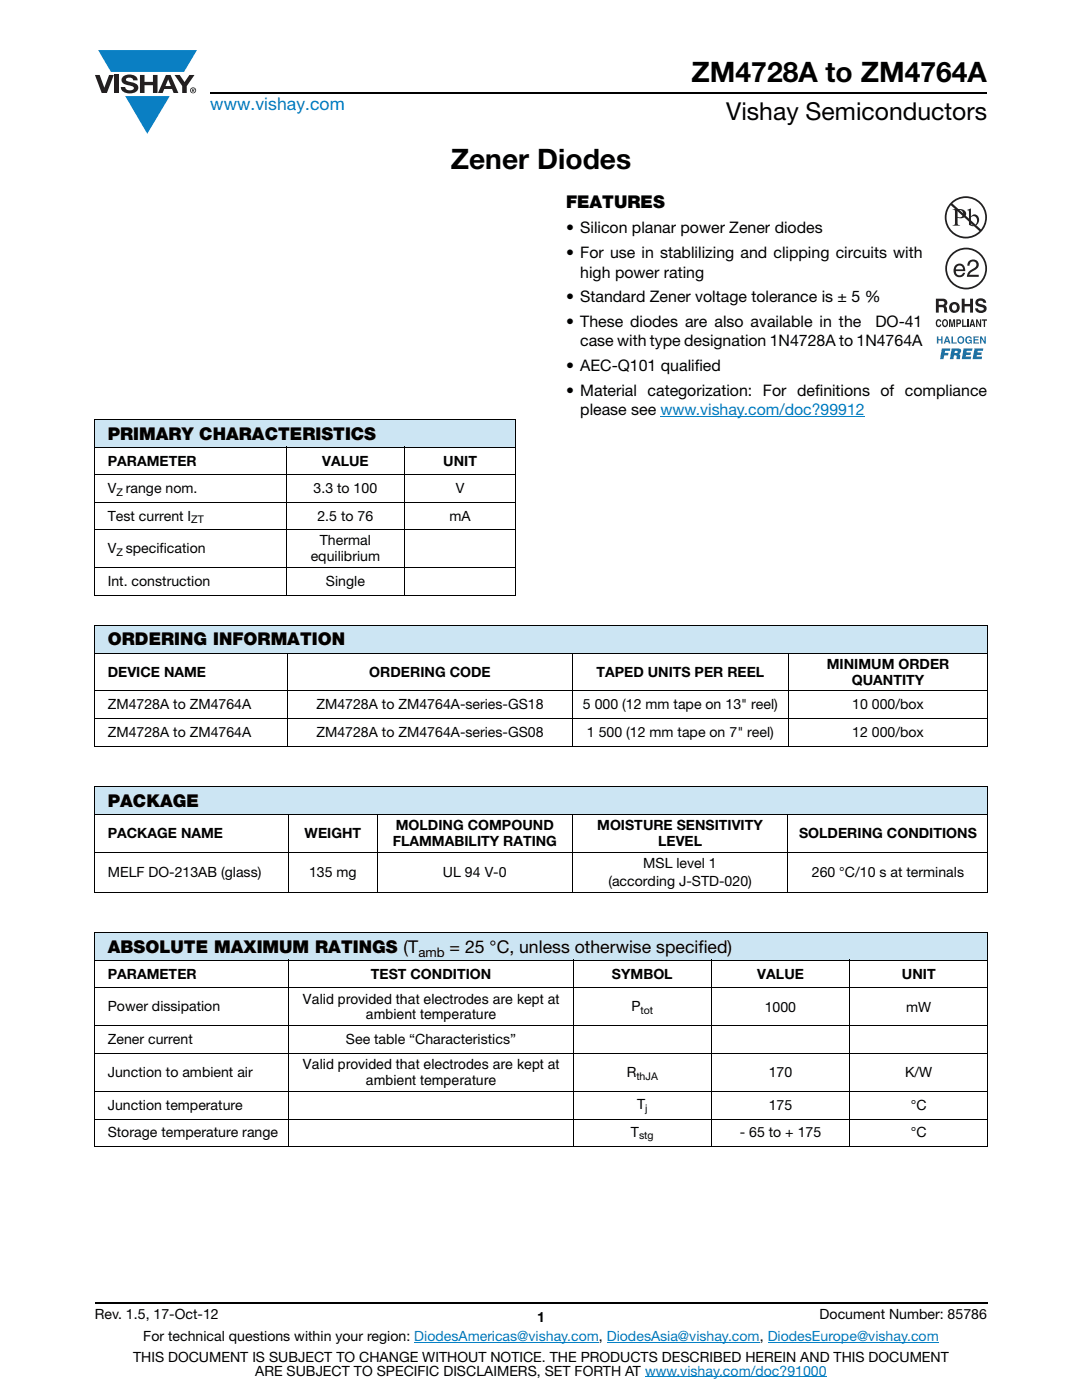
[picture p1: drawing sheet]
<svg xmlns="http://www.w3.org/2000/svg" width="216mm" height="279mm" viewBox="0 0 216 279" stroke-linecap="round" stroke-linejoin="round" font-family="sans-serif">
<defs><g id="words">
<g font-size="5.6">
<text x="138" y="16.4">ZM4728A to ZM4764A</text>
<text x="89.9" y="33.8">Zener Diodes</text>
</g>
<text font-size="4.9" x="144.9" y="24">Vishay Semiconductors</text>
<text font-size="3.5" fill="#007ec4" x="42" y="21.9">www.vishay.com</text>
<g font-size="3.5">
<text x="112.9" y="41.5">FEATURES</text>
<text x="21.5" y="87.9">PRIMARY CHARACTERISTICS</text>
<text x="21.5" y="128.8">ORDERING INFORMATION</text>
<text x="21.5" y="161">PACKAGE</text>
<text x="21.5" y="190.3">ABSOLUTE MAXIMUM RATINGS (T</text>
<text x="89.7" y="190.3">= 25 °C, unless otherwise specified)</text>
</g>
<g font-size="3.2">
<text x="112.9" y="46.6">• Silicon planar power Zener diodes</text>
<text x="112.9" y="51.5">• For use in stablilizing and clipping circuits with</text>
<text x="115.8" y="55.4">high power rating</text>
<text x="112.9" y="60.3">• Standard Zener voltage tolerance is ± 5 %</text>
<text x="112.9" y="65.3">• These diodes are also available in the</text>
<text x="174.7" y="65.3">DO-41</text>
<text x="115.8" y="69.2">case with type designation 1N4728A to 1N4764A</text>
<text x="112.9" y="74.1">• AEC-Q101 qualified</text>
<text x="112.9" y="79">• Material categorization: For definitions of compliance</text>
<text x="115.8" y="82.9">please see www.vishay.com/doc?99912</text>
</g>
<g font-size="2.8">
<text x="21.5" y="92.9">PARAMETER</text>
<text x="64.3" y="92.9">VALUE</text>
<text x="88.5" y="92.9">UNIT</text>
<text x="21.5" y="98.4">V range nom.</text>
<text x="62.6" y="98.4">3.3 to 100</text>
<text x="90.9" y="98.4">V</text>
<text x="21.5" y="103.9">Test current I</text>
<text x="63.4" y="103.9">2.5 to 76</text>
<text x="89.7" y="103.9">mA</text>
<text x="21.5" y="110.4">V specification</text>
<text x="62" y="112">equilibrium</text>
<text x="63.8" y="108.9">Thermal</text>
<text x="21.5" y="117">Int. construction</text>
<text x="65" y="117">Single</text>
<text x="21.5" y="135">DEVICE NAME</text>
<text x="73.7" y="135">ORDERING CODE</text>
<text x="119" y="135">TAPED UNITS PER REEL</text>
<text x="165" y="133.4">MINIMUM ORDER</text>
<text x="170" y="136.6">QUANTITY</text>
<text x="21.5" y="141.6">ZM4728A to ZM4764A</text>
<text x="63.1" y="141.6">ZM4728A to ZM4764A-series-GS18</text>
<text x="116.3" y="141.6">5 000 (12 mm tape on 13&quot; reel)</text>
<text x="170.1" y="141.6">10 000/box</text>
<text x="21.5" y="147.1">ZM4728A to ZM4764A</text>
<text x="63.1" y="147.1">ZM4728A to ZM4764A-series-GS08</text>
<text x="117.1" y="147.1">1 500 (12 mm tape on 7&quot; reel)</text>
<text x="170" y="147.1">12 000/box</text>
<text x="21.5" y="167.2">PACKAGE NAME</text>
<text x="60.8" y="167.2">WEIGHT</text>
<text x="79" y="165.6">MOLDING COMPOUND</text>
<text x="119.2" y="165.6">MOISTURE SENSITIVITY</text>
<text x="159.4" y="167.2">SOLDERING CONDITIONS</text>
<text x="78.4" y="168.8">FLAMMABILITY RATING</text>
<text x="128.4" y="173.2">MSL level 1</text>
<text x="131.3" y="168.8">LEVEL</text>
<text x="21.5" y="175">MELF DO-213AB (glass)</text>
<text x="61.7" y="175">135 mg</text>
<text x="88.4" y="175">UL 94 V-0</text>
<text x="121.4" y="176.7">(according J-STD-020)</text>
<text x="162" y="175">260 °C/10 s at terminals</text>
<text x="21.5" y="195.3">PARAMETER</text>
<text x="74" y="195.3">TEST CONDITION</text>
<text x="122.1" y="195.3">SYMBOL</text>
<text x="151.1" y="195.3">VALUE</text>
<text x="180" y="195.3">UNIT</text>
<text x="21.5" y="201.9">Power dissipation</text>
<text x="60.4" y="200.3">Valid provided that electrodes are kept at</text>
<text x="73" y="203.5">ambient temperature</text>
<text x="126" y="201.9">P</text>
<text x="152.6" y="201.9">1000</text>
<text x="180.8" y="201.9">mW</text>
<text x="21.5" y="208.4">Zener current</text>
<text x="69" y="208.4">See table “Characteristics”</text>
<text x="21.5" y="214.9">Junction to ambient air</text>
<text x="60.4" y="213.4">Valid provided that electrodes are kept at</text>
<text x="125.1" y="214.9">R</text>
<text x="153.4" y="214.9">170</text>
<text x="180.6" y="214.9">K/W</text>
<text x="21.5" y="221.5">Junction temperature</text>
<text x="73" y="216.5">ambient temperature</text>
<text x="127.1" y="221.3">T</text>
<text x="153.4" y="221.5">175</text>
<text x="181.8" y="221.5">°C</text>
<text x="21.5" y="227">Storage temperature range</text>
<text x="125.9" y="226.8">T</text>
<text x="147.6" y="227">- 65 to + 175</text>
<text x="181.8" y="227">°C</text>
<text x="18.9" y="263.3">Rev. 1.5, 17-Oct-12</text>
<text x="107.2" y="263.8">1</text>
<text x="163.6" y="263.3">Document Number: 85786</text>
<text x="28.6" y="267.7">For technical questions within your region: DiodesAmericas@vishay.com, DiodesAsia@vishay.com, DiodesEurope@vishay.com</text>
<text x="26.5" y="271.7">THIS DOCUMENT IS SUBJECT TO CHANGE WITHOUT NOTICE. THE PRODUCTS DESCRIBED HEREIN AND THIS DOCUMENT</text>
<text x="50.9" y="274.6">ARE SUBJECT TO SPECIFIC DISCLAIMERS, SET FORTH AT www.vishay.com/doc?91000</text>
</g>
<text font-size="2.6" x="83.5" y="190.9">amb</text>
<g font-size="2.1">
<text x="23.2" y="98.9">Z</text>
<text x="38.2" y="104.4">ZT</text>
<text x="23.2" y="111">Z</text>
<text x="127.8" y="202.4">tot</text>
<text x="127" y="215.5">thJA</text>
<text x="128.8" y="221.8">j</text>
<text x="127.5" y="227.3">stg</text>
</g>
</g></defs>
<g fill="#0a7fc3">
<path d="M19.6 10h19.7l-2.6 4.3h-1.1h-13.5z"/>
<path d="M25 19.2h8.9l-4.5 7.5z"/>
</g>
<g fill="#231f20">
<path d="M18.9 15h1l.9 2.5 1-2.5h.9l-1.4 3.6h-1z"/>
<path d="M22.9 15h.9v3.6h-.9z"/>
<path d="M24.6 15.3a2.1 2.1 0 0 1 2.8 .3l.1 .4h-.9a.79 .79 0 0 0-.7-.5 .79 .79 0 0 0-.8 .4l.3 .3 1 .2a1.08 1.08 0 0 1 1.2 1 1.08 1.08 0 0 1-1.1 1.2 1.73 1.73 0 0 1-2.4-1.2h.9a.96 .96 0 0 0 .8 .6 .96 .96 0 0 0 .9-.4 1.31 1.31 0 0 0-1.2-.6 1.03 1.03 0 0 1-1.1-.6 1.03 1.03 0 0 1 .2-1.1z"/>
<path d="M27.9 15h.9v1.3h1.7v-1.3h.9v3.6h-.9v-1.6h-1.7v1.6h-.9z"/>
<path d="M34.8 15h1.1l.9 1.4 1-1.4h1l-1.5 2.2v1.4h-.9v-1.4z"/>
<path d="M33.6 15.9l.5 1.3h-1.1zM33.1 15l-1.6 3.6h1l.3-.8h1.5l.3 .8h1l-1.6-3.6z"/>
<path d="M38.1 18a.46 .46 0 0 1 .9 0 .46 .46 0 0 1-.9 0zM37.9 18a.6 .6 0 0 0 1.2 0 .6 .6 0 0 0-1.2 0z"/>
<path d="M38.4 17.8h.2v.2h-.2zM38.3 17.7v.7h.1v-.3l.4 .3-.2-.3 .2-.2-.1-.2z"/>
</g>
<path d="M42 18.6h155M18.9 260h178.1" fill="none" stroke="#000" stroke-width=".36"/>
<path d="M131.8 83.2h40.8M82.7 267.9h36.8M121.1 267.9h30.5M128.7 274.8h36.3M153.2 267.9h34.1" fill="none" stroke="#007ec4" stroke-width=".2"/>
<path d="M18.9 83.7h84.1v5.5h-84.1z" fill="#cce5f3"/>
<path d="M18.9 83.7h84.1M18.9 89.2h84.1M18.9 94.7h84.1M18.9 83.8v34.9M57.2 89.2v29.7M80.6 89.2v29.7M103 83.8v34.9M18.9 100.2h84.1M18.9 105.7h84.1M18.9 113.3h84.1M18.9 118.8h84.1" fill="none" stroke="#000" stroke-width=".2"/>
<g fill="#fff">
<path d="M38 45.6h46.3v26h-46.3z"/>
<path d="M186.7 39.2h10.3v32.5h-10.3z"/>
</g>
<g fill="#231f20">
<path d="M191.9 59.6h.6v1.1h1.1v-1.1h.6v2.8h-.6v-1.3h-1.1v1.3h-.6z"/>
<path d="M194.9 59.7a1.15 1.15 0 0 1 1.9 .7h-.6v-.1a.68 .68 0 0 0-1-.2v.4l.3 .1a1.29 1.29 0 0 1 1.4 1 1.17 1.17 0 0 1-1.2 .9 1.17 1.17 0 0 1-1.1-1h.5l.1 .2a.67 .67 0 0 0 1.1-.1l-.2-.2-.6-.2a.82 .82 0 0 1-.8-.5 .82 .82 0 0 1 .2-1z"/>
<path d="M186.9 63.9l.4-.2 .3 .1 .2 .4-.6-.2a.66 .66 0 0 0 .1 1l.3-.3h.2a.54 .54 0 0 1-.5 .6 .54 .54 0 0 1-.5-.5z"/>
<path d="M189.4 63.7h.3l.3 1.2 .2-1.2h.4v1.6h-.3v-1.3l-.2 1.3h-.3l-.2-1.3v1.3h-.2z"/>
<path d="M192 63.7h.2v1.3h.7v.3h-.9z"/>
<path d="M193 63.7h.3v1.6h-.3z"/>
<path d="M194.8 63.7h.2l.5 1.1v-1.1h.3v1.6h-.3l-.5-1.1v1.1h-.2z"/>
<path d="M195.9 63.7h1v.3h-.3v1.3h-.3v-1.3h-.4z"/>
<path d="M187.3 60.1v.7h1a.39 .39 0 0 0 0-.7zM186.7 59.6h1.5a.79 .79 0 0 1 .7 .4 .79 .79 0 0 1-.1 .9l-.2 .2a.98 .98 0 0 1 .4 1.1l.1 .2h-.7l-.2-1-.9-.1v1.1h-.6z"/>
<path d="M190.2 60.8a.63 .63 0 0 0-.2 .8 .63 .63 0 0 0 .7 .3 .63 .63 0 0 0 .2-.8 .63 .63 0 0 0-.7-.3zM189.4 61.4a1.09 1.09 0 0 1 2.1 0 1.09 1.09 0 0 1-2.1 0z"/>
<path d="M188.4 64a.64 .64 0 0 0 .2 1h.1a.64 .64 0 0 0-.1-1zM188.2 63.8l.2-.1a.56 .56 0 0 1 .7 .4 .82 .82 0 0 1-.5 1.2h-.2a.89 .89 0 0 1-.2-1.5z"/>
<path d="M191.1 64v.4l.4-.1v-.3zM190.8 63.7h.6a.5 .5 0 0 1 .4 .5 .5 .5 0 0 1-.4 .5h-.3v.6h-.3z"/>
<path d="M194 64.1l-.1 .6h.3zM193.9 63.7h.3l.4 1.6h-.3l-.1-.4h-.4l-.1 .4h-.3z"/>
<path d="M191.1 42v1.3a.75 .75 0 0 0 1.1-.7 .75 .75 0 0 0-1.1-.6zM190.1 41.7a2.81 2.81 0 0 1 2.4 .4 .97 .97 0 0 1 0 1.2 .97 .97 0 0 1-1.2 .2h-.2v1v.3l.5 .2h-1.5l.3-.1 .2-.4v-2.3l-.1-.2z"/>
<path d="M193.7 43.4v1.3l.2 .2a.72 .72 0 0 0 .8-.1 .72 .72 0 0 0 .3-.8 .72 .72 0 0 0-.4-.8 .72 .72 0 0 0-.9 .2zM193 41.9l.7-.3v1.6a.89 .89 0 0 1 1.1-.4 .89 .89 0 0 1 .6 1.1 1.23 1.23 0 0 1-.7 1.1 1.23 1.23 0 0 1-1.4-.1v-2.7z"/>
<path d="M190 40.6a3.9 3.9 0 0 1 5.3-.1 3.9 3.9 0 0 1 .4 5.3zM189.7 41l5.7 5.1a3.9 3.9 0 0 1-5.3 .1 3.9 3.9 0 0 1-.4-5.2zM188.5 43.4a4.2 4.2 0 0 0 8.4 0 4.2 4.2 0 0 0-8.4 0z"/>
</g>
<g fill="#3953a4">
<path d="M186.9 67.1h.3v.6h.6v-.6h.3v1.5h-.3v-.7h-.6v.7h-.3z"/>
<path d="M189.9 67.1h.3v1.2h.7v.3h-1z"/>
<path d="M192.8 67.3a.68 .68 0 0 1 1.1 .3l-.8-.2a.55 .55 0 0 0-.2 .5 .55 .55 0 0 0 .4 .5l.4-.4h-.4v-.2h.6v.8h-.2v-.2a.71 .71 0 0 1-1 0 .71 .71 0 0 1 .1-1.1z"/>
<path d="M194.2 67.1h1.1v.3h-.8v.3h.7v.2h-.7v.4h.8v.3h-1.1z"/>
<path d="M195.5 67.1h.4l.5 1v-1h.3v1.5h-.3l-.6-1.1v1.1h-.3z"/>
<path d="M187.9 69.5h1.7l-.1 .5h-.9l-.1 .4h.8l-.1 .5h-.8l-.1 .8h-.7z"/>
<path d="M192.3 69.5h1.7v.5h-1.1l-.1 .3h.9v.5h-.9l-.1 .4h1.1l-.1 .5h-1.8z"/>
<path d="M194.5 69.5h1.7l-.1 .5h-1l-.1 .3h.9l-.1 .5h-.9v.4h1.1l-.1 .5h-1.8z"/>
<path d="M189 67.5l-.2 .5h.4zM188.8 67.1h.4l.5 1.5h-.4l-.1-.3h-.5l-.1 .3h-.3z"/>
<path d="M191.2 67.9a.5 .5 0 0 0 1 0 .5 .5 0 0 0-1 0zM190.9 67.8a.75 .75 0 0 1 1.5 0 .75 .75 0 0 1-1.5 0z"/>
<path d="M190.5 70v.5l.5-.1v-.4zM189.9 69.5l1.7 .2a.63 .63 0 0 1-.3 1l.3 .2v.8h-.7v-.6l-.3-.2h-.2l-.2 .8h-.7z"/>
</g>
<g fill="#231f20">
<path d="M193.3 52.1a1.13 1.13 0 0 1 1.9 .2 1.13 1.13 0 0 1-.8 1.7 1.39 1.39 0 0 0-1 .8h1.9v.4h-2.4a2.07 2.07 0 0 1 1.6-1.7 .69 .69 0 0 0 .1-1.2 .69 .69 0 0 0-1.1 .5v.2h-.5z"/>
<path d="M189 53.6a3.8 3.8 0 0 1 7.6 0 3.8 3.8 0 0 1-7.6 0zM188.6 53.6a4.2 4.2 0 0 0 8.4 0 4.2 4.2 0 0 0-8.4 0z"/>
<path d="M190.9 53.2l-.2 .6h1.5a.7 .7 0 0 0-.5-.8 .7 .7 0 0 0-.8 .2zM190.7 52.9a1.18 1.18 0 0 1 1.4-.1 1.18 1.18 0 0 1 .5 1.3h-1.9a.73 .73 0 0 0 .6 .8 .73 .73 0 0 0 .8-.5h.5a1.21 1.21 0 0 1-1.6 .8 1.21 1.21 0 0 1-.7-1.6z"/>
</g>
<path d="M18.9 124.8h178.2v5.5h-178.2z" fill="#cce5f3"/>
<g fill="#fff">
<path d="M18.9 130.3h38.5v7.6h-38.5z"/>
<path d="M57.4 130.3h56.8v7.6h-56.8z"/>
<path d="M114.2 130.3h43.1v7.6h-43.1z"/>
<path d="M157.3 130.3h39.8v7.6h-39.8z"/>
</g>
<path d="M18.9 157h178.2v5.5h-178.2z" fill="#cce5f3"/>
<g fill="#fff">
<path d="M18.9 162.5h38.7v7.6h-38.7z"/>
<path d="M57.6 162.5h17.7v7.6h-17.7z"/>
<path d="M75.3 162.5h38.9v7.6h-38.9z"/>
<path d="M114.2 162.5h43v7.6h-43z"/>
<path d="M157.2 162.5h39.9v7.6h-39.9z"/>
</g>
<path d="M18.9 186.2h178.2v5.5h-178.2z" fill="#cce5f3"/>
<g fill="#fff">
<path d="M18.9 191.7h38.7v5.5h-38.7z"/>
<path d="M57.6 191.7h56.8v5.5h-56.8z"/>
<path d="M114.4 191.7h27.6v5.5h-27.6z"/>
<path d="M142 191.7h27.5v5.5h-27.5z"/>
<path d="M169.5 191.7h27.6v5.5h-27.6z"/>
</g>
<g fill="none" stroke="#000" stroke-width=".2">
<path d="M18.9 124.8h178.3M18.9 130.3h178.3M18.9 137.9h178.3M18.9 124.9v23.9M57.4 130.2v18.8M114.2 130.2v18.8M157.3 130.2v18.8M197.1 124.9v23.9M18.9 143.4h178.3M18.9 148.9h178.3M18.9 157h178.3M18.9 157.1v20.8"/>
<path d="M197.1 157.1v20.8M18.9 162.5h178.3M18.9 170.1h178.3M18.9 178h178.3M57.6 162.4v15.7M75.3 162.4v15.7M114.2 162.4v15.7M157.2 162.4v15.7M18.9 186.2h178.3M18.9 191.7h178.3M18.9 197.2h178.3M18.9 186.2v42.5"/>
<path d="M57.6 191.6v37.3M114.4 191.6v37.3M142 191.6v37.3M169.5 191.6v37.3M197.1 186.2v42.5M18.9 204.7h178.3M18.9 210.2h178.3M18.9 217.8h178.3M18.9 223.3h178.3M18.9 228.8h178.3"/>
</g>
<use href="#words"/>
</svg>
